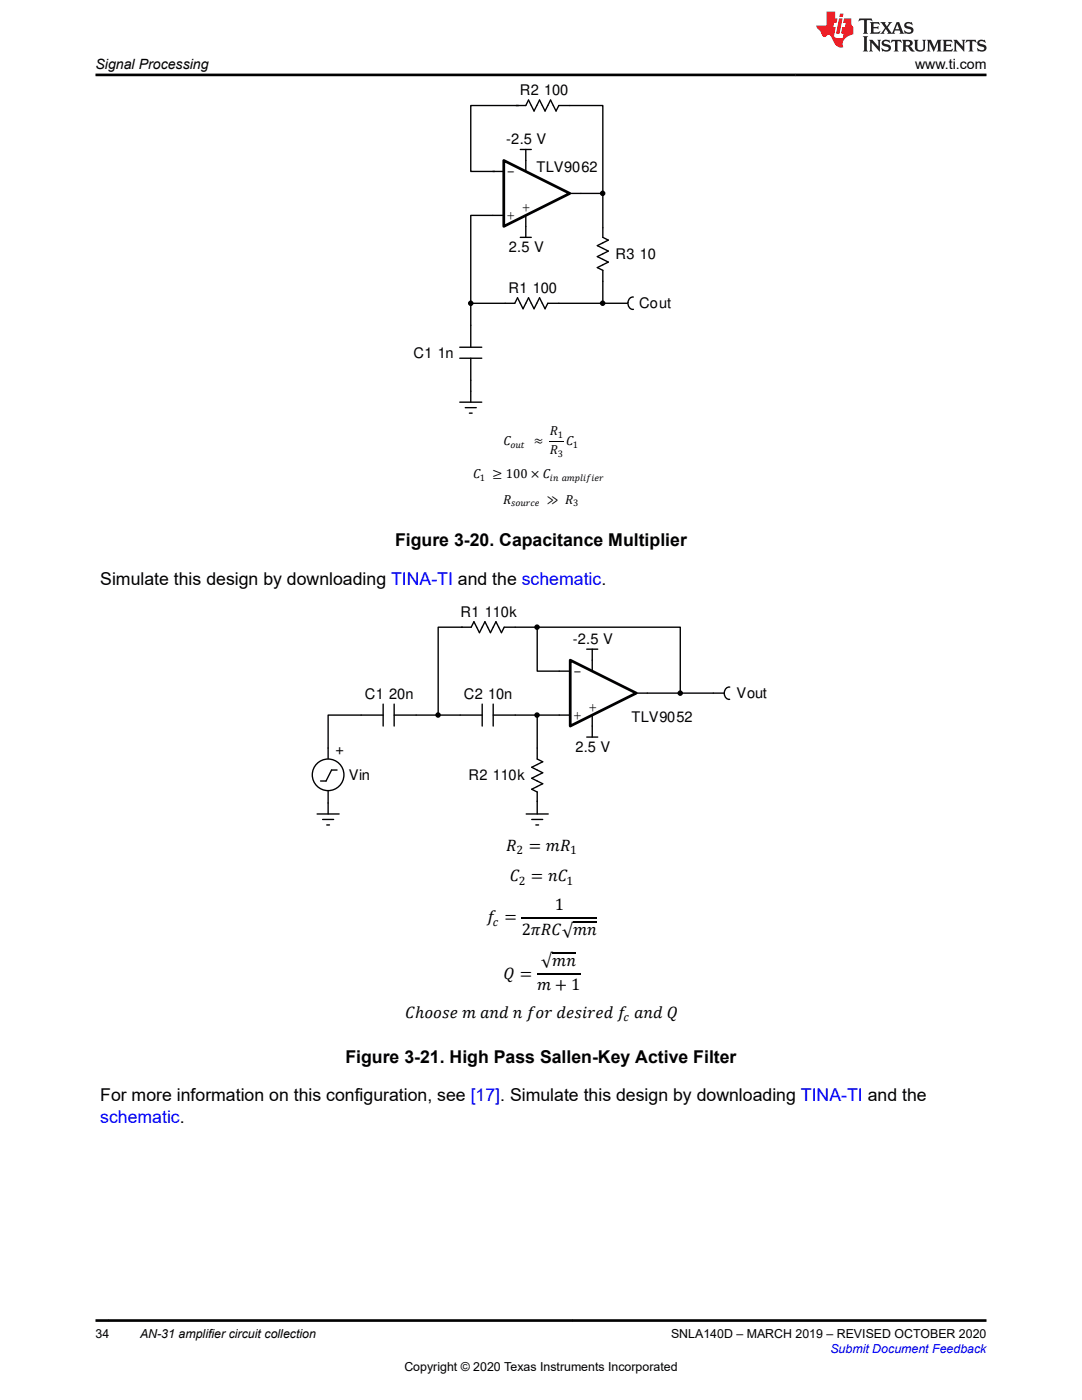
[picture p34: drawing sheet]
<svg xmlns="http://www.w3.org/2000/svg" width="216mm" height="279mm" viewBox="0 0 216 279" stroke-linecap="round" stroke-linejoin="round" font-family="sans-serif">
<defs><g id="words">
<g font-size="3.5">
<text x="78.8" y="109">Figure 3-20. Capacitance Multiplier</text>
<text x="20" y="116.8">Simulate this design by downloading TINA-TI and the schematic.</text>
<text x="68.9" y="212.1">Figure 3-21. High Pass Sallen-Key Active Filter</text>
<text x="20" y="219.8">For more information on this configuration, see [17]. Simulate this design by downloading TINA-TI and the</text>
</g>
<text font-size="3.5" fill="#00f" x="20" y="224.1">schematic.</text>
<g font-size="3.3">
<text x="101" y="169.7">4</text>
<text x="105.5" y="169.7">= I4</text>
<text x="101.7" y="175.9">% = J%</text>
<text x="97.1" y="184.1">B =</text>
<text x="110.7" y="181.6">1</text>
<text x="104.1" y="186.7">2Ë4%æIJ</text>
<text x="100.5" y="195.3">3 =</text>
<text x="107.2" y="197.6">I + 1</text>
<text x="108" y="193.1">æIJ</text>
<text x="80.9" y="203.1">%DKKOA I =J@ J BKN @AOENA@ B =J@ 3</text>
</g>
<g font-size="2.9">
<text x="103.7" y="19">R2 100</text>
<text x="101" y="28.8">-2.5 V</text>
<text x="101.1" y="35.2">-</text>
<text x="107" y="34.2">TLV9062</text>
<text x="101.1" y="43.9">+</text>
<text x="104.1" y="42.3">+</text>
<text x="101.5" y="50.3">2.5 V</text>
<text x="122.8" y="51.6">R3 10</text>
<text x="101.5" y="58.6">R1 100</text>
<text x="127.6" y="61.6">Cout</text>
<text x="82.5" y="71.4">C1 1n</text>
<text x="91.9" y="123.1">R1 110k</text>
<text x="114.3" y="128.6">-2.5 V</text>
<text x="114.4" y="134.9">-</text>
<text x="72.8" y="139.5">C1 20n</text>
<text x="92.6" y="139.5">C2 10n</text>
<text x="114.4" y="143.7">+</text>
<text x="117.4" y="142">+</text>
<text x="146.9" y="139.3">Vout</text>
<text x="126" y="144.1">TLV9052</text>
<text x="68.5" y="150.7" transform="rotate(-90 68.5 150.7)">+</text>
<text x="69.6" y="155.7">Vin</text>
<text x="93.5" y="155.7">R2 110k</text>
<text x="114.8" y="150">2.5 V</text>
</g>
<g font-size="2.8">
<text x="19" y="13.8">Signal Processing</text>
<text x="182.6" y="13.8">www.ti.com</text>
</g>
<g font-size="2.6">
<text x="100.4" y="88.8">%</text>
<text x="106.5" y="88.8">N</text>
<text x="109.7" y="86.9">4</text>
<text x="113" y="88.8">%</text>
<text x="94.4" y="95.4">%</text>
<text x="98.3" y="95.4">R 100 × %</text>
<text x="109.7" y="90.6">4</text>
<text x="100.4" y="100.5">4</text>
<text x="109.1" y="100.5">( 4</text>
</g>
<g font-size="2.5">
<text x="19" y="267.1">34</text>
<text x="27.9" y="267.1">AN-31 amplifier circuit collection</text>
<text x="133.9" y="267.1">SNLA140D – MARCH 2019 – REVISED OCTOBER 2020</text>
<text x="80.7" y="273.5">Copyright © 2020 Texas Instruments Incorporated</text>
</g>
<text font-size="2.5" fill="#00f" x="165.7" y="270">Submit Document Feedback</text>
<g font-size="2.4">
<text x="103" y="170.4">2</text>
<text x="113.7" y="170.4">1</text>
<text x="103.5" y="176.6">2</text>
<text x="113" y="176.6">1</text>
<text x="98.3" y="184.7">?</text>
<text x="124.4" y="203.8">?</text>
</g>
<g font-size="1.9">
<text x="101.9" y="89.4">KQP</text>
<text x="111.3" y="87.4">1</text>
<text x="114.3" y="89.4">1</text>
<text x="95.8" y="95.9">1</text>
<text x="109.7" y="95.9">EJ =ILHEBEAN</text>
<text x="111.3" y="91.1">3</text>
<text x="102" y="101.1">OKQN?A</text>
<text x="114.4" y="101.1">3</text>
</g>
</g></defs>
<g fill="#000">
<circle cx="120.3" cy="38.6" r=".41"/>
<circle cx="93.9" cy="60.5" r=".41"/>
<circle cx="120.3" cy="60.5" r=".41"/>
</g>
<g fill="none" stroke="#000" stroke-width=".27">
<path d="M98.3 34.2h2.2M103 21.1h1.9l.6-1.1 1.1 2.2 1.1-2.2 1.1 2.2 1.1-2.2 1.1 2.2 .5-1.1h2.2M103.8 29.8h2.2M104.9 29.8v4.4M113.7 38.6h2.2M98.3 43h2.2M103.8 47.4h2.2M104.9 43v4.4M120.3 45.5v1.9l1.1 .5-2.2 1.1 2.2 1.1-2.2 1.1 2.2 1.1-2.2 1.1 1.1 .6v2.1M126.4 59.3a1.23 1.23 0 0 0-1.1 1.2 1.23 1.23 0 0 0 1.1 1.2M91.7 71.5h4.4M91.7 69.3h4.4"/>
<path d="M93.9 64.9v4.4M93.9 71.5v4.4M93.9 78.1v2.2M100.8 60.5h1.9l.6-1.1 1.1 2.2 1.1-2.2 1.1 2.2 1.1-2.2 1.1 2.2 .5-1.1h2.2M91.7 80.3h4.4M92.8 81.4h2.2M93.7 82.5h.5"/>
<circle cx="120.3" cy="38.6" r=".41"/>
<circle cx="93.9" cy="60.5" r=".41"/>
<circle cx="120.3" cy="60.5" r=".41"/>
</g>
<path d="M100.5 32l13.2 6.6-13.2 6.6z" fill="#fff"/>
<path d="M100.5 32l13.2 6.6-13.2 6.6z" fill="none" stroke="#000" stroke-width=".55"/>
<g fill="none" stroke="#000" stroke-width=".27">
<path d="M103.5 21.1h-9.6v13.1h4.8M113.7 21.1h6.6v17.5M115.9 38.6h4.4M120.3 38.6v6.8M98.3 43h-4.4v17.5M120.3 56.1v4.4h-8.8M93.9 60.5v4.4M93.9 75.9v2.2M93.9 60.5h6.9M120.3 60.5h4.9M111.6 133.9h2.2M117.1 129.6h2.2"/>
<path d="M118.2 129.6v4.3M127 138.3h2.2M107.2 159.9v2.5M111.6 142.7h2.2M117.1 147.1h2.2M118.2 142.7v4.4M63.3 162.4h4.4M64.4 163.5h2.2M65.2 164.6h.5M65.5 160.3v2.1M105 162.4h4.4M106.1 163.5h2.2"/>
<path d="M106.9 164.6h.6"/>
<circle cx="107.2" cy="125.2" r=".41"/>
<circle cx="135.7" cy="138.3" r=".41"/>
<circle cx="87.4" cy="142.7" r=".41"/>
<circle cx="107.2" cy="142.7" r=".41"/>
</g>
<path d="M109.7 88.1h2.8" fill="none" stroke="#000" stroke-width=".2"/>
<g fill="#000">
<circle cx="107.2" cy="125.2" r=".41"/>
<circle cx="135.7" cy="138.3" r=".41"/>
<circle cx="87.4" cy="142.7" r=".41"/>
<circle cx="107.2" cy="142.7" r=".41"/>
</g>
<path d="M113.8 131.7l13.2 6.6-13.2 6.6z" fill="#fff"/>
<path d="M113.8 131.7l13.2 6.6-13.2 6.6z" fill="none" stroke="#000" stroke-width=".55"/>
<g fill="none" stroke="#000" stroke-width=".27">
<path d="M92.1 125.2h1.9l.6-1.1 1.1 2.2 1.1-2.2 1.1 2.2 1.1-2.2 1.1 2.2 .5-1.1h6.6M92.3 125.2h-4.9v17.5M107.2 125.2v8.7h4.4M107.2 125.2h28.5v13.1M129.2 138.3h15.2M145.6 137.1a1.23 1.23 0 0 0-1.1 1.2 1.23 1.23 0 0 0 1.1 1.3M65.5 157.9v2.4M67.3 153.7h-1.1l-1.1 2.2h-1.1M76.5 142.7h-11v8.7M76.5 140.5v4.4M78.6 142.7h17.6M78.6 140.5v4.4"/>
<path d="M96.2 140.5v4.4M98.4 142.7h13.2M98.4 140.5v4.4M107.2 142.7v8.8l1.1 .5-2.2 1.1 2.2 1.1-2.2 1.1 2.2 1.1-2.2 1.1 1.1 .6v1.9"/>
<circle cx="65.5" cy="154.6" r="3.2"/>
</g>
<path d="M104.1 183.1h15M107.2 194.4h8.6M110.2 190.1h4.8M114.4 184h4.7" fill="none" stroke="#000" stroke-width=".22"/>
<path d="M171.5 3.7l-.2 .6 .5-.3h.6v.2v2.2l-.2 .3h1l-.2-.3v-2.2v-.2h.5l.6 .3-.2-.6zM173.6 4.4l.2 .4v1.6l-.2 .3h1.9l.1-.5a1.08 1.08 0 0 1-1.3 .1v-.6h.6l.4 .1v-.6l-.4 .2h-.6v-.6l.2-.1a1 1 0 0 1 1 .3l-.1-.6zM175.7 4.4l.9 1.2-1 1.1h.9l-.2-.2 .5-.7 .4 .7-.2 .2h1.6l-.2-.2 .2-.4h.9l.1 .4-.1 .2h.9l-.2-.3-.8-2h-.5l-.9 2.2-.9-1.1 .9-1.1h-.8l.2 .2-.4 .7-.4-.7 .2-.2zM179 4.8l.4 1h-.7zM180.7 4.6a.65 .65 0 0 0-.2 .7 .65 .65 0 0 0 .6 .4l.6 .2 .1 .2a.79 .79 0 0 1-.7 .4 .79 .79 0 0 1-.7-.5l.1 .7 .2-.1a.93 .93 0 0 0 1.1 .1 .93 .93 0 0 0 .4-.9 1.46 1.46 0 0 0-1.2-.6l-.1-.4a1.09 1.09 0 0 1 1.2 .2l-.2-.6-.1 .1-.5-.1zM172.2 7.2l.2 .4v2.3l-.2 .4h1l-.2-.4v-2.3l.2-.4zM173.4 7.9l.2 .4v1.6l-.2 .4h.8l-.3-.4 .1-1.4 1.6 1.8v-2l.2-.4h-.7l.1 .3 .1 1.1-1.2-1.4zM176.2 8.1a.65 .65 0 0 0-.2 .7 .65 .65 0 0 0 .6 .4l.6 .2 .1 .3a.79 .79 0 0 1-.7 .3 .79 .79 0 0 1-.7-.5l.1 .8 .2-.1a.93 .93 0 0 0 1.1 0 .93 .93 0 0 0 .4-.9 1.46 1.46 0 0 0-1.2-.6l-.1-.4a1.09 1.09 0 0 1 1.2 .2l-.1-.6-.2 .1-.5-.1zM177.9 7.9l-.1 .7a.63 .63 0 0 1 .8-.4v1.7l-.3 .4h1l-.2-.4v-1.7a.66 .66 0 0 1 .8 .4l-.1-.7zM180 7.9l.2 .4v1.6l-.2 .4h1l-.2-.2-.1-.8 .5 .1 .1 .1a.79 .79 0 0 0 1.2 .7l-1-1a.61 .61 0 0 0 .6-.6 .61 .61 0 0 0-.5-.6zM180.8 8.3l.1-.1a.47 .47 0 0 1 .5 .1 .47 .47 0 0 1 .1 .5l-.1 .2h-.7zM182.3 7.9l.2 .3a2.27 2.27 0 0 0 .4 1.9 1.04 1.04 0 0 0 1.7-.6v-1.3l.2-.3h-.8l.2 .4v1.2a.6 .6 0 0 1-.6 .5 .6 .6 0 0 1-.6-.5v-1.2l.3-.4zM184.9 7.9l.2 .4v1.6l-.2 .4h.8l-.3-.4v-1.5l.9 1.9 .9-1.9v1.5l-.3 .4h1l-.2-.4v-1.6l.2-.4h-.8l-.7 1.6-.6-1.6zM188.1 7.9l.2 .4v1.6l-.2 .4h1.9l.1-.6a1.09 1.09 0 0 1-1.3 .1v-.6h.6l.4 .2v-.7l-.4 .2h-.6v-.5l.2-.2a1.01 1.01 0 0 1 1 .3l-.1-.6zM190.2 7.9l.3 .4v1.6l-.3 .4h.8l-.2-.4v-1.4l1.6 1.8v-2l.2-.4h-.7l.2 .3v1.1l-1.2-1.4zM192.8 7.9l-.1 .7a.63 .63 0 0 1 .8-.4v1.7l-.3 .4h1l-.2-.4v-1.7a.66 .66 0 0 1 .8 .4l-.1-.7zM195.2 8.1a.65 .65 0 0 0-.2 .7 .65 .65 0 0 0 .6 .4l.6 .2 .2 .3a.79 .79 0 0 1-.7 .3 .79 .79 0 0 1-.7-.5l.1 .8 .2-.1a.93 .93 0 0 0 1 0 .93 .93 0 0 0 .5-.9 1.46 1.46 0 0 0-1.3-.6v-.4a1.09 1.09 0 0 1 1.2 .2l-.2-.6-.2 .1-.5-.1z" fill="#231f20"/>
<path d="M164.9 2.3v2.8h-2l.1 .4 .8 .9a.95 .95 0 0 0 1 .9 .59 .59 0 0 1 .5-.3 .59 .59 0 0 1 .5 .3l.4 .8a1.59 1.59 0 0 0 2.1 1.3 1.61 1.61 0 0 1 1-2.2l1-.4-.1-1.4a1.59 1.59 0 0 1-.3-1.7h-1.5l-.2 .9h.6l-.2 .8h-.5l-.2 1v.3h.4l-.1 .9h-.7a.73 .73 0 0 1-1-.6l.3-1.6h-.5l.1-.8h.5l.2-.9h-.5v-1.4zM167.4 3.7l-.6 3h.7l.6-3zM167.6 2.7l-.1 .7h.7l.1-.7z" fill="#ed1c24"/>
<path d="M19 15h177.8M19 263.5h177.9" fill="none" stroke="#000" stroke-width=".53"/>
<use href="#words"/>
</svg>
